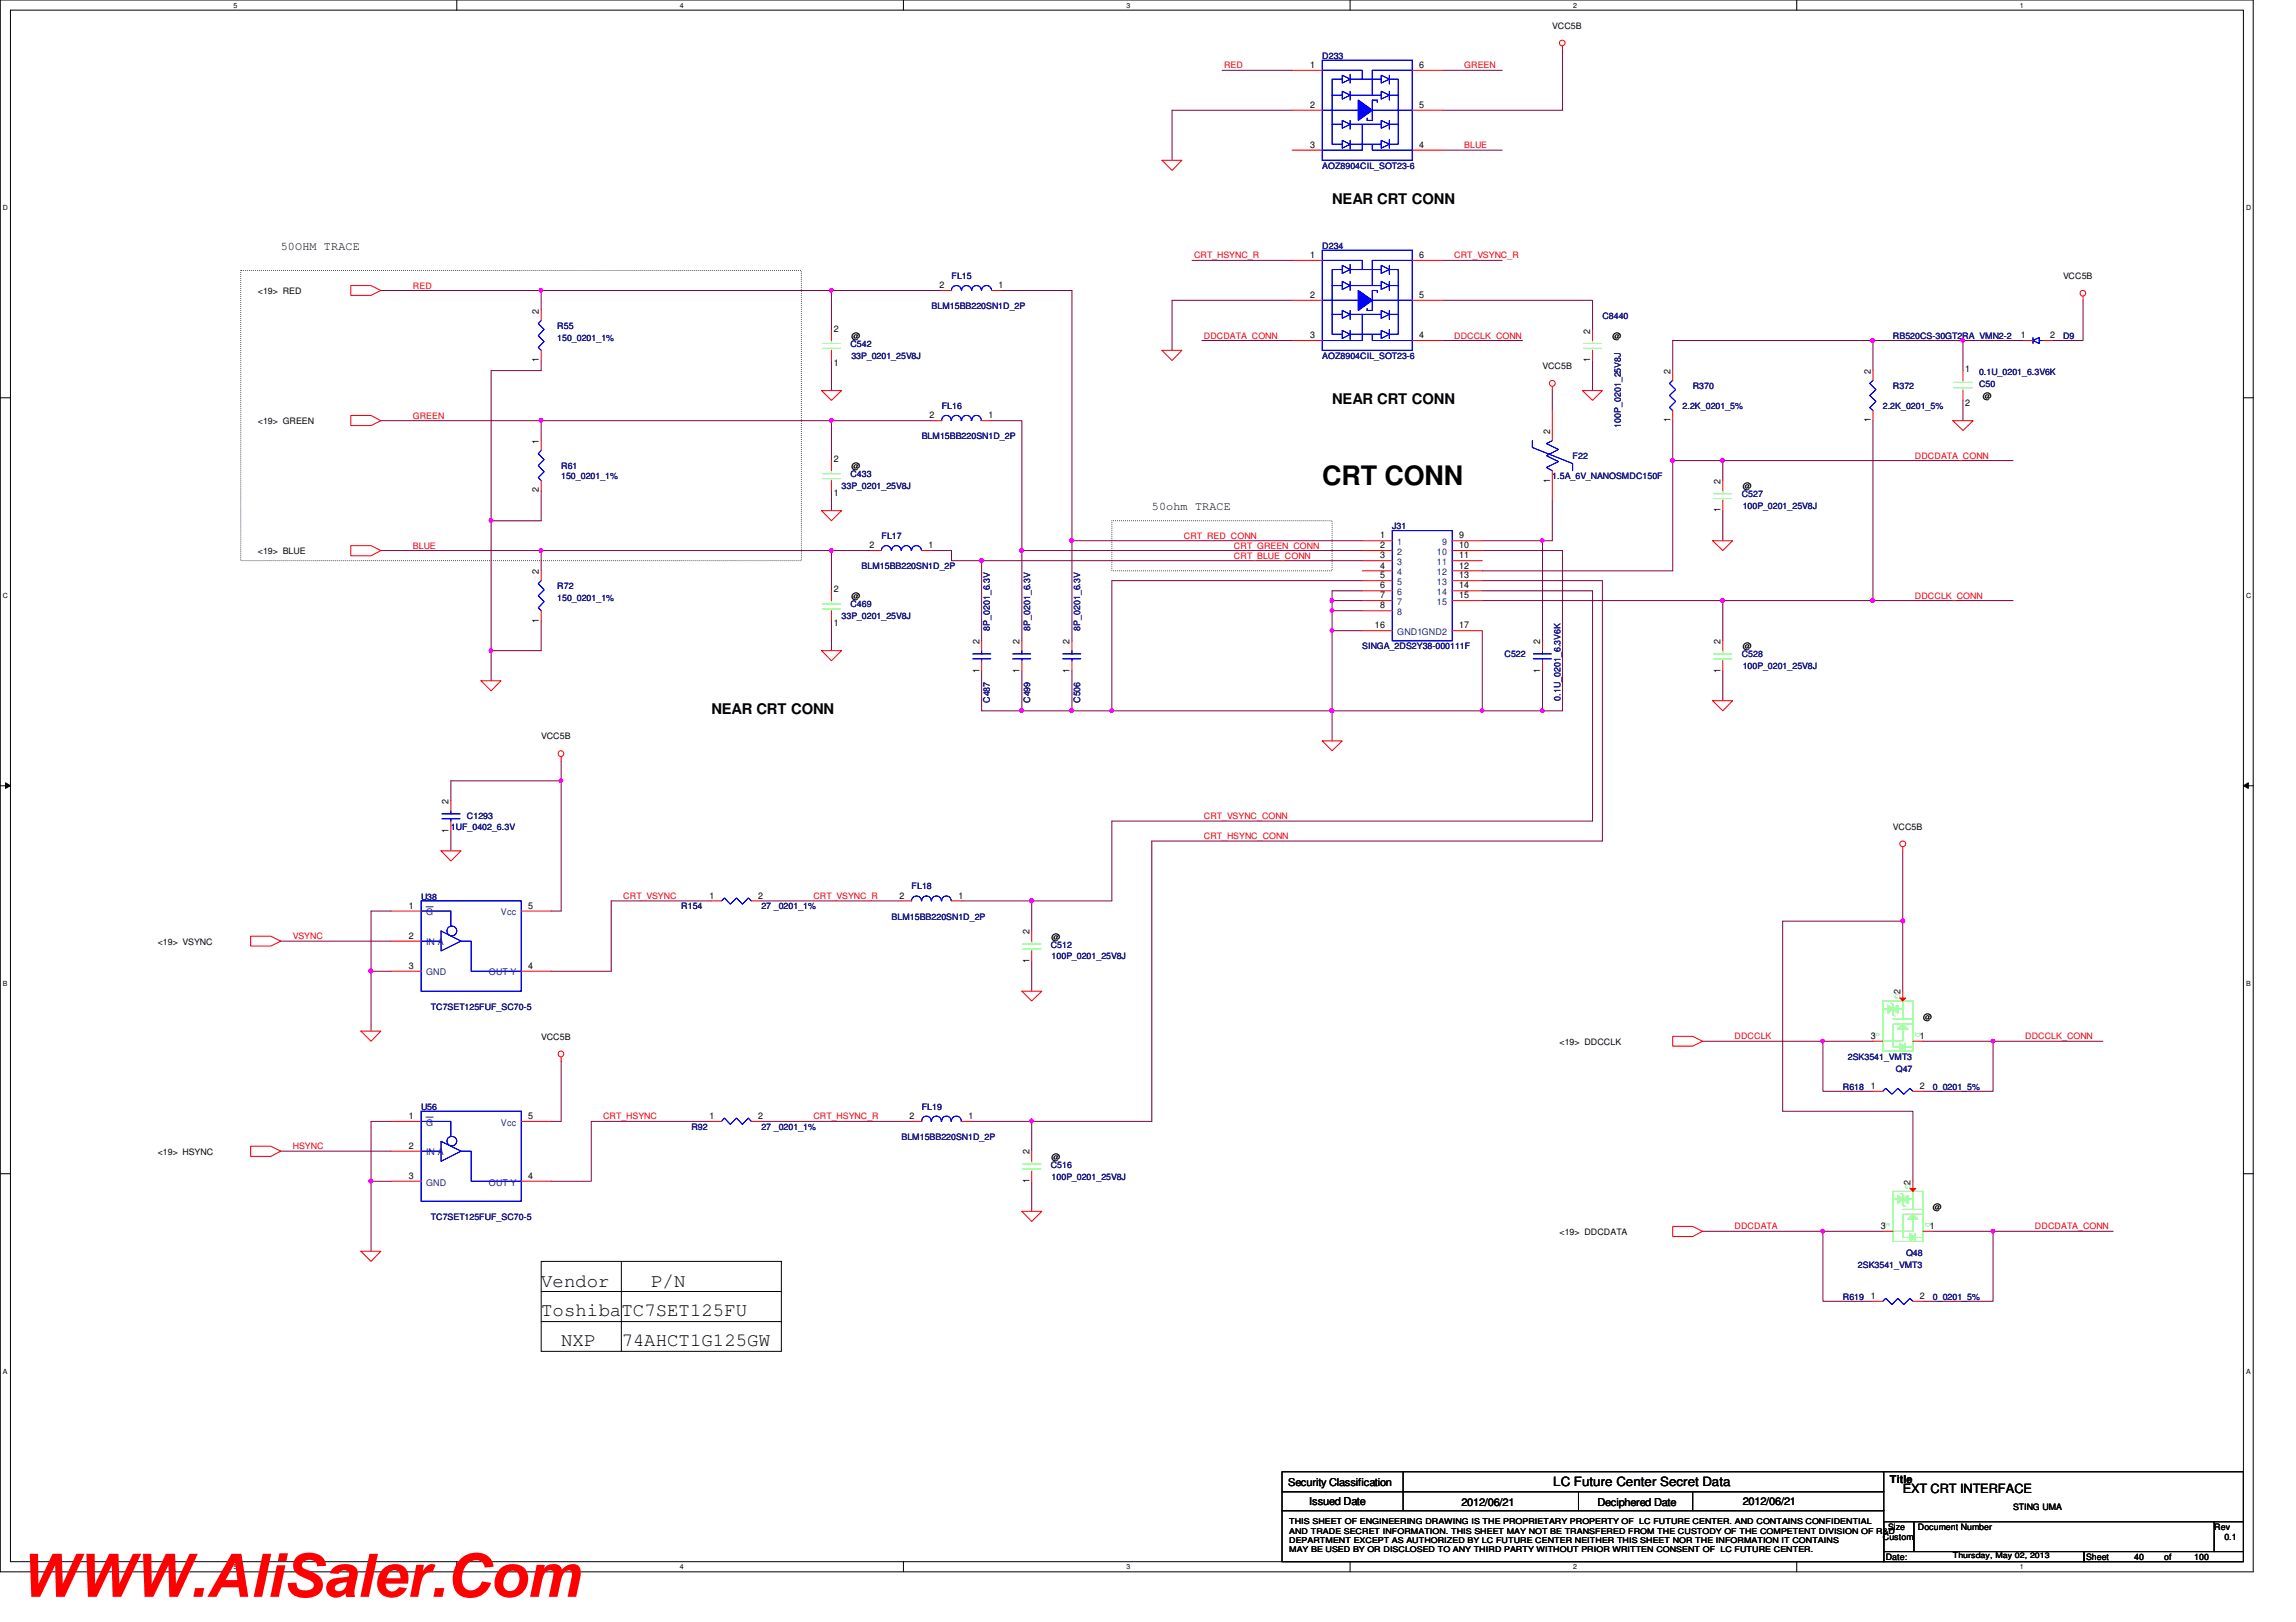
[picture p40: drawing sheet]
<svg xmlns="http://www.w3.org/2000/svg" width="297mm" height="210mm" viewBox="0 0 297 210" stroke-linecap="round" stroke-linejoin="round" font-family="sans-serif">
<defs><g id="words">
<text font-size="7.8" fill="#f00" x="2.5" y="206.6">WWW.AliSaler.Com</text>
<text font-size="3.5" x="171.1" y="62.8">CRT CONN</text>
<g font-size="2.5">
<text x="70" y="166.5">Vendor</text>
<text x="84.2" y="166.5">P/N</text>
<text x="70" y="170.3">ToshibaTC7SET125FU</text>
<text x="72.6" y="174.2">NXP</text>
<text x="80.4" y="174.2">74AHCT1G125GW</text>
</g>
<g font-size="1.9">
<text x="172.3" y="26.4">NEAR CRT CONN</text>
<text x="172.3" y="52.3">NEAR CRT CONN</text>
<text x="92" y="92.5">NEAR CRT CONN</text>
</g>
<g font-size="1.7">
<text x="201" y="192.3">LC Future Center Secret Data</text>
<text x="246.2" y="193.2">EXT CRT INTERFACE</text>
</g>
<g font-size="1.5">
<text x="36.3" y="32.3">50OHM TRACE</text>
<text x="149" y="66">50ohm TRACE</text>
</g>
<g font-size="1.4">
<text x="244.5" y="191.9">Title</text>
<text x="166.7" y="192.3">Security Classification</text>
<text x="169.4" y="194.7">Issued Date</text>
<text x="189.1" y="194.9">2012/06/21</text>
<text x="206.7" y="194.9">Deciphered Date</text>
<text x="225.5" y="194.7">2012/06/21</text>
</g>
<g font-size="1.2">
<text x="169.5" y="8.8">1</text>
<text x="183.6" y="8.8">6</text>
<text x="169.5" y="14">2</text>
<text x="183.6" y="14">5</text>
<text x="169.5" y="19.1">3</text>
<text x="183.6" y="19.1">4</text>
<text x="169.5" y="33.4">1</text>
<text x="183.6" y="33.4">6</text>
<text x="69.7" y="40.6" transform="rotate(-90 69.7 40.6)">2</text>
<text x="121.5" y="37.3">2</text>
<text x="129.2" y="37.3">1</text>
<text x="169.5" y="38.6">2</text>
<text x="183.6" y="38.6">5</text>
<text x="69.7" y="46.9" transform="rotate(-90 69.7 46.9)">1</text>
<text x="107.9" y="47.3">1</text>
<text x="107.9" y="42.9">2</text>
<text x="169.5" y="43.8">3</text>
<text x="183.6" y="43.8">4</text>
<text x="205.7" y="46.9" transform="rotate(-90 205.7 46.9)">1</text>
<text x="205.7" y="43.2" transform="rotate(-90 205.7 43.2)">2</text>
<text x="261.4" y="43.8">1</text>
<text x="265.2" y="43.8">2</text>
<text x="216.1" y="48.3" transform="rotate(-90 216.1 48.3)">2</text>
<text x="242" y="48.3" transform="rotate(-90 242 48.3)">2</text>
<text x="254.3" y="48.1">1</text>
<text x="254.3" y="52.5">2</text>
<text x="69.7" y="57.4" transform="rotate(-90 69.7 57.4)">1</text>
<text x="107.9" y="59.8">2</text>
<text x="120.3" y="54.1">2</text>
<text x="127.9" y="54.1">1</text>
<text x="200.5" y="56.1" transform="rotate(-90 200.5 56.1)">2</text>
<text x="216.1" y="54.7" transform="rotate(-90 216.1 54.7)">1</text>
<text x="242" y="54.7" transform="rotate(-90 242 54.7)">1</text>
<text x="69.7" y="63.7" transform="rotate(-90 69.7 63.7)">2</text>
<text x="107.9" y="64.2">1</text>
<text x="200.5" y="62.4" transform="rotate(-90 200.5 62.4)">1</text>
<text x="222.6" y="62.6" transform="rotate(-90 222.6 62.6)">2</text>
<text x="112.5" y="71">2</text>
<text x="120.1" y="71">1</text>
<text x="178.6" y="69.7">1</text>
<text x="178.6" y="71">2</text>
<text x="188.8" y="69.7">9</text>
<text x="188.8" y="71">10</text>
<text x="222.6" y="66.3" transform="rotate(-90 222.6 66.3)">1</text>
<text x="69.7" y="74.3" transform="rotate(-90 69.7 74.3)">2</text>
<text x="107.9" y="76.6">2</text>
<text x="178.6" y="72.3">3</text>
<text x="178.6" y="73.6">4</text>
<text x="178.6" y="74.8">5</text>
<text x="178.6" y="76.2">6</text>
<text x="178.6" y="77.4">7</text>
<text x="188.8" y="72.3">11</text>
<text x="188.8" y="73.6">12</text>
<text x="188.8" y="74.8">13</text>
<text x="188.8" y="76.2">14</text>
<text x="188.8" y="77.4">15</text>
<text x="69.7" y="80.6" transform="rotate(-90 69.7 80.6)">1</text>
<text x="107.9" y="81">1</text>
<text x="126.7" y="83.3" transform="rotate(-90 126.7 83.3)">2</text>
<text x="131.9" y="83.3" transform="rotate(-90 131.9 83.3)">2</text>
<text x="138.4" y="83.3" transform="rotate(-90 138.4 83.3)">2</text>
<text x="177.9" y="81.3">16</text>
<text x="178.6" y="78.7">8</text>
<text x="188.8" y="81.3">17</text>
<text x="199.3" y="83.3" transform="rotate(-90 199.3 83.3)">2</text>
<text x="222.6" y="83.3" transform="rotate(-90 222.6 83.3)">2</text>
<text x="126.7" y="87" transform="rotate(-90 126.7 87)">1</text>
<text x="131.9" y="87" transform="rotate(-90 131.9 87)">1</text>
<text x="138.4" y="87" transform="rotate(-90 138.4 87)">1</text>
<text x="199.3" y="87" transform="rotate(-90 199.3 87)">1</text>
<text x="222.6" y="87" transform="rotate(-90 222.6 87)">1</text>
<text x="58" y="107.8" transform="rotate(-90 58 107.8)">1</text>
<text x="58" y="104.1" transform="rotate(-90 58 104.1)">2</text>
<text x="52.9" y="117.6">1</text>
<text x="68.3" y="117.6">5</text>
<text x="91.8" y="116.3">1</text>
<text x="98.1" y="116.3">2</text>
<text x="116.4" y="116.3">2</text>
<text x="124" y="116.3">1</text>
<text x="52.9" y="121.5">2</text>
<text x="52.9" y="125.4">3</text>
<text x="68.3" y="125.4">4</text>
<text x="133.2" y="124.6" transform="rotate(-90 133.2 124.6)">1</text>
<text x="133.2" y="120.9" transform="rotate(-90 133.2 120.9)">2</text>
<text x="245.9" y="128.7" transform="rotate(-90 245.9 128.7)">2</text>
<text x="242" y="134.5">3</text>
<text x="248.4" y="134.5">1</text>
<text x="242" y="140.9">1</text>
<text x="248.4" y="140.9">2</text>
<text x="52.9" y="144.8">1</text>
<text x="52.9" y="148.7">2</text>
<text x="68.3" y="144.8">5</text>
<text x="91.8" y="144.8">1</text>
<text x="98.1" y="144.8">2</text>
<text x="117.7" y="144.8">2</text>
<text x="125.3" y="144.8">1</text>
<text x="133.2" y="149.4" transform="rotate(-90 133.2 149.4)">2</text>
<text x="52.9" y="152.6">3</text>
<text x="68.3" y="152.6">4</text>
<text x="133.2" y="153.1" transform="rotate(-90 133.2 153.1)">1</text>
<text x="247.2" y="153.3" transform="rotate(-90 247.2 153.3)">2</text>
<text x="243.3" y="159">3</text>
<text x="249.7" y="159">1</text>
<text x="242" y="168.1">1</text>
<text x="248.4" y="168.1">2</text>
</g>
<g font-size="1.2" fill="#004080">
<text x="180.8" y="70.5">1</text>
<text x="180.8" y="71.8">2</text>
<text x="185.9" y="71.8">10</text>
<text x="186.6" y="70.5">9</text>
<text x="180.8" y="73.1">3</text>
<text x="180.8" y="74.4">4</text>
<text x="180.8" y="75.7">5</text>
<text x="180.8" y="77">6</text>
<text x="185.9" y="73.1">11</text>
<text x="185.9" y="74.4">12</text>
<text x="185.9" y="75.7">13</text>
<text x="185.9" y="77">14</text>
<text x="180.8" y="78.3">7</text>
<text x="180.8" y="79.6">8</text>
<text x="180.8" y="82.2">GND1GND2</text>
<text x="185.9" y="78.3">15</text>
<text x="55.1" y="118.4">G</text>
<text x="64.8" y="118.4">Vcc</text>
<text x="55.1" y="122.3">IN A</text>
<text x="55.1" y="126.2">GND</text>
<text x="63.2" y="126.2">OUT Y</text>
<text x="55.1" y="145.7">G</text>
<text x="55.1" y="149.5">IN A</text>
<text x="64.8" y="145.7">Vcc</text>
<text x="55.1" y="153.4">GND</text>
<text x="63.2" y="153.4">OUT Y</text>
</g>
<g font-size="1.1">
<text x="200.8" y="3.7">VCC5B</text>
<text x="33.4" y="38.1">&lt;19&gt; RED</text>
<text x="266.9" y="36.1">VCC5B</text>
<text x="110.1" y="43.9">@</text>
<text x="199.6" y="47.8">VCC5B</text>
<text x="208.6" y="43.9">@</text>
<text x="256.5" y="51.6">@</text>
<text x="33.4" y="54.9">&lt;19&gt; GREEN</text>
<text x="110.1" y="60.7">@</text>
<text x="225.5" y="63.3">@</text>
<text x="33.4" y="71.7">&lt;19&gt; BLUE</text>
<text x="110.1" y="77.6">@</text>
<text x="225.5" y="84">@</text>
<text x="70" y="95.7">VCC5B</text>
<text x="244.9" y="107.4">VCC5B</text>
<text x="20.4" y="122.3">&lt;19&gt; VSYNC</text>
<text x="136.1" y="121.6">@</text>
<text x="248.8" y="132">@</text>
<text x="70" y="134.5">VCC5B</text>
<text x="201.8" y="135.2">&lt;19&gt; DDCCLK</text>
<text x="20.4" y="149.4">&lt;19&gt; HSYNC</text>
<text x="136.1" y="150.1">@</text>
<text x="201.8" y="159.8">&lt;19&gt; DDCDATA</text>
<text x="250.1" y="156.5">@</text>
<text x="260.4" y="195.4">STING UMA</text>
<text x="243.6" y="199.3">Custom</text>
<text x="244" y="201.9">Date:</text>
<text x="244.3" y="198">Size</text>
<text x="248.1" y="198">Document Number</text>
<text x="269.9" y="201.9">Sheet</text>
<text x="276.1" y="201.9">40</text>
<text x="280" y="201.9">of</text>
<text x="283.9" y="201.9">100</text>
<text x="286.5" y="198">Rev</text>
<text x="287.8" y="199.3">0.1</text>
</g>
<g font-size="1.1" fill="#f00">
<text x="158.4" y="8.8">RED</text>
<text x="189.4" y="8.8">GREEN</text>
<text x="189.4" y="19.2">BLUE</text>
<text x="154.5" y="33.4">CRT_HSYNC_R</text>
<text x="188.1" y="33.4">CRT_VSYNC_R</text>
<text x="53.4" y="37.3">RED</text>
<text x="155.7" y="43.8">DDCDATA_CONN</text>
<text x="188.1" y="43.8">DDCCLK_CONN</text>
<text x="53.4" y="54.2">GREEN</text>
<text x="247.7" y="59.4">DDCDATA_CONN</text>
<text x="53.4" y="71">BLUE</text>
<text x="153.2" y="69.7">CRT_RED_CONN</text>
<text x="159.6" y="71">CRT_GREEN_CONN</text>
<text x="159.6" y="72.3">CRT_BLUE_CONN</text>
<text x="247.7" y="77.5">DDCCLK_CONN</text>
<text x="155.7" y="106">CRT_VSYNC_CONN</text>
<text x="155.7" y="108.6">CRT_HSYNC_CONN</text>
<text x="80.6" y="116.3">CRT_VSYNC</text>
<text x="105.2" y="116.3">CRT_VSYNC_R</text>
<text x="37.9" y="121.5">VSYNC</text>
<text x="224.4" y="134.5">DDCCLK</text>
<text x="262" y="134.5">DDCCLK_CONN</text>
<text x="37.9" y="148.7">HSYNC</text>
<text x="78" y="144.9">CRT_HSYNC</text>
<text x="105.2" y="144.9">CRT_HSYNC_R</text>
<text x="224.4" y="159.1">DDCDATA</text>
<text x="263.3" y="159.1">DDCDATA_CONN</text>
</g>
<g font-size="1.1" fill="#000080">
<text x="171.1" y="7.6">D233</text>
<text x="171.1" y="21.8">AOZ8904CIL_SOT23-6</text>
<text x="171.1" y="32.2">D234</text>
<text x="120.5" y="40">BLM15BB220SN1D_2P</text>
<text x="123.1" y="36.1">FL15</text>
<text x="207.3" y="41.3">C8440</text>
<text x="72.1" y="42.6">R55</text>
<text x="72.1" y="44.1">150_0201_1%</text>
<text x="110" y="44.9">C542</text>
<text x="110.1" y="46.4">33P_0201_25V8J</text>
<text x="171.1" y="46.4">AOZ8904CIL_SOT23-6</text>
<text x="244.9" y="43.9">RB520CS-30GT2RA_VMN2-2</text>
<text x="266.9" y="43.9">D9</text>
<text x="121.8" y="52.9">FL16</text>
<text x="217.7" y="52.9">2.2K_0201_5%</text>
<text x="219" y="50.3">R370</text>
<text x="243.6" y="52.9">2.2K_0201_5%</text>
<text x="244.9" y="50.3">R372</text>
<text x="256" y="50.1">C50</text>
<text x="256" y="48.5">0.1U_0201_6.3V6K</text>
<text x="119.2" y="56.8">BLM15BB220SN1D_2P</text>
<text x="203.5" y="59.4">F22</text>
<text x="209.7" y="55.3" transform="rotate(-90 209.7 55.3)">100P_0201_25V8J</text>
<text x="72.6" y="60.7">R61</text>
<text x="72.6" y="62">150_0201_1%</text>
<text x="108.9" y="63.3">33P_0201_25V8J</text>
<text x="110" y="61.7">C433</text>
<text x="200.8" y="62">1.5A_6V_NANOSMDC150F</text>
<text x="225.3" y="64.3">C527</text>
<text x="225.5" y="65.9">100P_0201_25V8J</text>
<text x="114" y="69.8">FL17</text>
<text x="180.1" y="68.5">J31</text>
<text x="72.1" y="76.2">R72</text>
<text x="72.1" y="77.8">150_0201_1%</text>
<text x="111.5" y="73.7">BLM15BB220SN1D_2P</text>
<text x="108.9" y="80.1">33P_0201_25V8J</text>
<text x="110" y="78.6">C469</text>
<text x="128.1" y="81.6" transform="rotate(-90 128.1 81.6)">8P_0201_6.3V</text>
<text x="133.3" y="81.6" transform="rotate(-90 133.3 81.6)">8P_0201_6.3V</text>
<text x="139.7" y="81.6" transform="rotate(-90 139.7 81.6)">8P_0201_6.3V</text>
<text x="176.2" y="84">SINGA_2DS2Y38-000111F</text>
<text x="194.6" y="85">C522</text>
<text x="225.3" y="85">C528</text>
<text x="225.5" y="86.6">100P_0201_25V8J</text>
<text x="128.1" y="91" transform="rotate(-90 128.1 91)">C487</text>
<text x="133.3" y="91" transform="rotate(-90 133.3 91)">C499</text>
<text x="139.7" y="91" transform="rotate(-90 139.7 91)">C506</text>
<text x="201.9" y="90.7" transform="rotate(-90 201.9 90.7)">0.1U_0201_6.3V6K</text>
<text x="58.3" y="107.4">1UF_0402_6.3V</text>
<text x="60.4" y="106">C1293</text>
<text x="54.5" y="116.4">U38</text>
<text x="88.1" y="117.7">R154</text>
<text x="98.5" y="117.7">27 _0201_1%</text>
<text x="115.4" y="119">BLM15BB220SN1D_2P</text>
<text x="117.9" y="115.1">FL18</text>
<text x="135.9" y="122.6">C512</text>
<text x="136.1" y="124.2">100P_0201_25V8J</text>
<text x="55.7" y="130.6">TC7SET125FUF_SC70-5</text>
<text x="239.1" y="137.1">2SK3541_VMT3</text>
<text x="54.5" y="143.6">U56</text>
<text x="119.2" y="143.6">FL19</text>
<text x="238.4" y="141">R618</text>
<text x="245.3" y="138.7">Q47</text>
<text x="250.1" y="141">0_0201_5%</text>
<text x="89.4" y="146.2">R92</text>
<text x="98.5" y="146.2">27 _0201_1%</text>
<text x="116.6" y="147.5">BLM15BB220SN1D_2P</text>
<text x="135.9" y="151.1">C516</text>
<text x="136.1" y="152.7">100P_0201_25V8J</text>
<text x="55.7" y="157.9">TC7SET125FUF_SC70-5</text>
<text x="240.4" y="164.1">2SK3541_VMT3</text>
<text x="246.6" y="162.5">Q48</text>
<text x="238.4" y="168.2">R619</text>
<text x="250.1" y="168.2">0_0201_5%</text>
</g>
<g font-size="1.1" fill="#80ff80">
<text x="245.2" y="128.7" transform="rotate(90 245.2 128.7)">G</text>
<text x="242.5" y="133.6" transform="rotate(90 242.5 133.6)">S</text>
<text x="247.8" y="133.6" transform="rotate(90 247.8 133.6)">D</text>
<text x="246.5" y="153.2" transform="rotate(90 246.5 153.2)">G</text>
<text x="243.8" y="158.2" transform="rotate(90 243.8 158.2)">S</text>
<text x="249.1" y="158.2" transform="rotate(90 249.1 158.2)">D</text>
</g>
<g font-size="1">
<text x="166.8" y="197.3">THIS SHEET OF ENGINEERING DRAWING IS THE PROPRIETARY PROPERTY OF LC FUTURE CENTER. AND CONTAINS CONFIDENTIAL</text>
<text x="166.8" y="198.5">AND TRADE SECRET INFORMATION. THIS SHEET MAY NOT BE TRANSFERED FROM THE CUSTODY OF THE COMPETENT DIVISION OF R&amp;D</text>
<text x="166.8" y="199.6">DEPARTMENT EXCEPT AS AUTHORIZED BY LC FUTURE CENTER NEITHER THIS SHEET NOR THE INFORMATION IT CONTAINS</text>
<text x="166.8" y="200.8">MAY BE USED BY OR DISCLOSED TO ANY THIRD PARTY WITHOUT PRIOR WRITTEN CONSENT OF LC FUTURE CENTER.</text>
<text x="252.6" y="201.7">Thursday, May 02, 2013</text>
</g>
<g font-size=".9">
<text x="30.2" y="1">5</text>
<text x="88" y="1">4</text>
<text x="145.8" y="1">3</text>
<text x="203.5" y="1">2</text>
<text x="261.3" y="1">1</text>
<text x=".4" y="27.2">D</text>
<text x="290.6" y="27.2">D</text>
<text x=".4" y="77.3">C</text>
<text x="290.6" y="77.3">C</text>
<text x=".4" y="127.6">B</text>
<text x="290.6" y="127.6">B</text>
<text x=".4" y="177.8">A</text>
<text x="290.6" y="177.8">A</text>
<text x="30.2" y="203.1">5</text>
<text x="88" y="203.1">4</text>
<text x="145.8" y="203.1">3</text>
<text x="203.5" y="203.1">2</text>
<text x="261.3" y="203.1">1</text>
</g>
</g></defs>
<path d="M0 0h291.5v203.4h-291.5zM1.4 1.3h288.8v200.8h-288.8z" fill="none" stroke="#000" stroke-width=".13"/>
<g fill="#fff">
<path d="M30.2 .2h.5v1h-.5z"/>
<path d="M30.2 202.3h.5v1h-.5z"/>
</g>
<path d="M59.1 0v1.3M59.1 202.1v1.3" fill="none" stroke="#000" stroke-width=".13"/>
<g fill="#fff">
<path d="M88 .2h.5v1h-.5z"/>
<path d="M88 202.3h.5v1h-.5z"/>
</g>
<path d="M116.9 0v1.3M116.9 202.1v1.3" fill="none" stroke="#000" stroke-width=".13"/>
<g fill="#fff">
<path d="M145.7 .2h.6v1h-.6z"/>
<path d="M145.7 202.3h.6v1h-.6z"/>
</g>
<path d="M174.7 0v1.3M174.7 202.1v1.3" fill="none" stroke="#000" stroke-width=".13"/>
<g fill="#fff">
<path d="M203.5 .2h.5v1h-.5z"/>
<path d="M203.5 202.3h.5v1h-.5z"/>
</g>
<path d="M232.4 0v1.3M232.4 202.1v1.3" fill="none" stroke="#000" stroke-width=".13"/>
<g fill="#fff">
<path d="M261.3 .2h.5v1h-.5z"/>
<path d="M261.3 202.3h.5v1h-.5z"/>
<path d="M.4 26.4h.6v1h-.6z"/>
<path d="M290.6 26.4h.6v1h-.6z"/>
<path d="M.4 76.5h.6v1.1h-.6z"/>
<path d="M290.6 76.5h.6v1.1h-.6z"/>
</g>
<path d="M0 51.5h1.4M290.2 51.5h1.3" fill="none" stroke="#000" stroke-width=".13"/>
<g fill="#fff">
<path d="M.4 126.7h.6v1.1h-.6z"/>
<path d="M290.6 126.7h.6v1.1h-.6z"/>
</g>
<path d="M0 101.7h1.4M.7 101.3l.7 .4-.7 .3zM290.2 101.7h1.3M290.2 101.7l.7-.4v.7z" fill="none" stroke="#000" stroke-width=".13"/>
<path d="M.7 101.3l.7 .4-.7 .3zM290.2 101.7l.7-.4v.7z" fill="#000"/>
<g fill="#fff">
<path d="M.4 177h.5v1h-.5z"/>
<path d="M290.6 177h.5v1h-.5z"/>
</g>
<path d="M0 151.9h1.4M290.2 151.9h1.3M70 167.1h31.1M70 171h31.1M70 163.2h31.1v11.7h-31.1zM80.4 163.2v11.7" fill="none" stroke="#000" stroke-width=".13"/>
<path d="M31.2 35h72.5v37.6h-72.5zM143.8 67.4h28.5v6.5h-28.5z" fill="none" stroke="#000" stroke-width=".13" stroke-dasharray="0 .3"/>
<path d="M49.3 37.6h20.7v2.6M49.3 54.4h20.7v2.6M70 46.7v1.3h-6.5v19.4h6.5v-3.9M49.3 71.2h20.7v2.7M63.5 84.2v3.9" fill="none" stroke="#800040" stroke-width=".13"/>
<path d="M63.3 84l.2-.1 .2 .2v.3l-.2 .1-.2-.1z" fill-rule="evenodd" fill="#f0f"/>
<path d="M63.3 84l.2-.1 .2 .2v.3l-.2 .1-.2-.1z" fill="none" stroke="#f0f" stroke-width=".13"/>
<path d="M107.6 54.4h12.9M70 80.3v3.9h-6.5" fill="none" stroke="#800040" stroke-width=".13"/>
<path d="M107.4 54.2l.1-.1 .2 .2v.3l-.2 .1-.1-.1z" fill-rule="evenodd" fill="#f0f"/>
<path d="M107.4 54.2l.1-.1 .2 .2v.3l-.2 .1-.1-.1z" fill="none" stroke="#f0f" stroke-width=".13"/>
<path d="M107.6 37.6v5.2" fill="none" stroke="#800040" stroke-width=".13"/>
<path d="M107.4 37.4h.3l.1 .1-.1 .2-.2 .1-.1-.1z" fill-rule="evenodd" fill="#f0f"/>
<path d="M107.4 37.4h.3l.1 .1-.1 .2-.2 .1-.1-.1z" fill="none" stroke="#f0f" stroke-width=".13"/>
<path d="M107.6 37.6h14.2M129.6 37.6h9.1M107.6 54.4v5.2M107.6 46.7v3.8M128.3 54.4h3.9v28.5M107.6 71.2v5.3M107.6 63.5v2.6M120.5 71.2h2.6v1.4M127 72.6v10.3M138.7 70v12.9M107.6 80.3v3.9M172.3 92v3.9" fill="none" stroke="#800040" stroke-width=".13"/>
<path d="M172.1 91.8h.4v.1v.2l-.2 .1-.2-.1z" fill-rule="evenodd" fill="#f0f"/>
<path d="M172.1 91.8h.4v.1v.2l-.2 .1-.2-.1z" fill="none" stroke="#f0f" stroke-width=".13"/>
<path d="M132.2 86.8v5.2h6.5" fill="none" stroke="#800040" stroke-width=".13"/>
<circle cx="138.6" cy="92" r=".25" fill="#f0f"/>
<circle cx="138.6" cy="92" r=".25" fill="none" stroke="#f0f" stroke-width=".13"/>
<circle cx="132.2" cy="92" r=".25" fill="#f0f"/>
<circle cx="132.2" cy="92" r=".25" fill="none" stroke="#f0f" stroke-width=".13"/>
<path d="M143.8 75.1v16.9M172.3 76.5v2.5M191.8 71.2h10.3v20.8h-2.5M200.8 64.8v5.2h-1.2M138.7 86.8v5.2M172.3 81.6v10.4" fill="none" stroke="#800040" stroke-width=".13"/>
<path d="M199.4 91.8h.3l.1 .1-.1 .2-.2 .1-.1-.1z" fill-rule="evenodd" fill="#f0f"/>
<path d="M199.4 91.8h.3l.1 .1-.1 .2-.2 .1-.1-.1z" fill="none" stroke="#f0f" stroke-width=".13"/>
<path d="M199.6 70v12.9" fill="none" stroke="#800040" stroke-width=".13"/>
<path d="M199.4 69.8h.3l.1 .1-.1 .2-.2 .1-.1-.1z" fill-rule="evenodd" fill="#f0f"/>
<path d="M199.4 69.8h.3l.1 .1-.1 .2-.2 .1-.1-.1z" fill="none" stroke="#f0f" stroke-width=".13"/>
<path d="M200.8 50.5v2.6M63.5 67.4v16.8M127 86.8v5.2M199.6 86.8v5.2" fill="none" stroke="#800040" stroke-width=".13"/>
<path d="M63.3 67.2l.2-.1 .2 .1v.3l-.2 .1-.2-.1z" fill-rule="evenodd" fill="#f0f"/>
<path d="M63.3 67.2l.2-.1 .2 .1v.3l-.2 .1-.2-.1z" fill="none" stroke="#f0f" stroke-width=".13"/>
<path d="M138.7 37.6v32.4M123.1 72.6h3.9M191.8 70h7.8M127 92h5.2M138.7 92h5.1" fill="none" stroke="#800040" stroke-width=".13"/>
<path d="M143.6 91.8h.4l.1 .1-.1 .2-.2 .1-.2-.1z" fill-rule="evenodd" fill="#f0f"/>
<path d="M143.6 91.8h.4l.1 .1-.1 .2-.2 .1-.2-.1z" fill="none" stroke="#f0f" stroke-width=".13"/>
<path d="M222.9 59.6h-6.5v14.3" fill="none" stroke="#800040" stroke-width=".13"/>
<circle cx="216.4" cy="59.6" r=".25" fill="#f0f"/>
<circle cx="216.4" cy="59.6" r=".25" fill="none" stroke="#f0f" stroke-width=".13"/>
<circle cx="222.8" cy="59.6" r=".25" fill="#f0f"/>
<circle cx="222.8" cy="59.6" r=".25" fill="none" stroke="#f0f" stroke-width=".13"/>
<path d="M216.4 54.4v5.2M222.9 59.6v2.6M222.9 66.1v3.9M222.9 77.7v5.2M242.3 77.7h18.1M222.9 86.8v3.9" fill="none" stroke="#800040" stroke-width=".13"/>
<circle cx="242.3" cy="77.7" r=".26" fill="#f0f"/>
<circle cx="242.3" cy="77.7" r=".26" fill="none" stroke="#f0f" stroke-width=".13"/>
<path d="M242.3 44.1h-25.9v3.9M206 76.5v29.8M207.3 75.1v33.7" fill="none" stroke="#800040" stroke-width=".13"/>
<circle cx="242.3" cy="44" r=".25" fill="#f0f"/>
<circle cx="242.3" cy="44" r=".25" fill="none" stroke="#f0f" stroke-width=".13"/>
<path d="M242.3 44.1v3.9M242.3 54.4v23.3M143.8 106.3h62.2M207.3 108.8h-58.3v36.3h-15.5" fill="none" stroke="#800040" stroke-width=".13"/>
<path d="M133.3 144.9l.1-.1 .2 .1v.4h-.2h-.1z" fill-rule="evenodd" fill="#f0f"/>
<path d="M133.3 144.9l.1-.1 .2 .1v.4h-.2h-.1z" fill="none" stroke="#f0f" stroke-width=".13"/>
<path d="M133.5 116.6v3.9M133.5 124.4v3.9M133.5 152.9v3.9" fill="none" stroke="#800040" stroke-width=".13"/>
<path d="M133.3 116.4l.1-.1 .2 .1v.4h-.2h-.1z" fill-rule="evenodd" fill="#f0f"/>
<path d="M133.3 116.4l.1-.1 .2 .1v.4h-.2h-.1z" fill="none" stroke="#f0f" stroke-width=".13"/>
<path d="M72.6 101v16.9M133.5 116.6h10.3M98.5 145.1h19.4M133.5 145.1v3.9" fill="none" stroke="#800040" stroke-width=".13"/>
<path d="M72.4 100.9h.3l.1 .1-.1 .2-.1 .1-.2-.1z" fill-rule="evenodd" fill="#f0f"/>
<path d="M72.4 100.9h.3l.1 .1-.1 .2-.1 .1-.2-.1z" fill="none" stroke="#f0f" stroke-width=".13"/>
<path d="M72.6 98.5v2.5h-14.3v2.6M58.3 107.5v2.6M230.6 119.2v24.6M246.2 110.1v18.2M257.8 134.7h14.3" fill="none" stroke="#800040" stroke-width=".13"/>
<path d="M257.7 134.6h.3l.1 .1-.1 .2-.2 .1-.1-.1z" fill-rule="evenodd" fill="#f0f"/>
<path d="M257.7 134.6h.3l.1 .1-.1 .2-.2 .1-.1-.1z" fill="none" stroke="#f0f" stroke-width=".13"/>
<path d="M230.6 119.2h15.6" fill="none" stroke="#800040" stroke-width=".13"/>
<circle cx="246.2" cy="119.2" r=".26" fill="#f0f"/>
<circle cx="246.2" cy="119.2" r=".26" fill="none" stroke="#f0f" stroke-width=".13"/>
<path d="M235.8 134.7h6.5" fill="none" stroke="#800040" stroke-width=".13"/>
<circle cx="235.8" cy="134.7" r=".25" fill="#f0f"/>
<circle cx="235.8" cy="134.7" r=".25" fill="none" stroke="#f0f" stroke-width=".13"/>
<path d="M257.8 159.3h15.6" fill="none" stroke="#800040" stroke-width=".13"/>
<path d="M257.7 159.1h.3l.1 .2-.1 .2-.2 .1-.1-.1z" fill-rule="evenodd" fill="#f0f"/>
<path d="M257.7 159.1h.3l.1 .2-.1 .2-.2 .1-.1-.1z" fill="none" stroke="#f0f" stroke-width=".13"/>
<path d="M230.6 143.8h16.9v9.1M235.8 159.3h7.8" fill="none" stroke="#800040" stroke-width=".13"/>
<circle cx="235.8" cy="159.3" r=".25" fill="#f0f"/>
<circle cx="235.8" cy="159.3" r=".25" fill="none" stroke="#f0f" stroke-width=".13"/>
<path d="M107.6 71.2h5.2" fill="none" stroke="#800040" stroke-width=".13"/>
<path d="M107.4 71.1l.1-.1 .2 .1v.3l-.2 .1-.1-.1z" fill-rule="evenodd" fill="#f0f"/>
<path d="M107.4 71.1l.1-.1 .2 .1v.3l-.2 .1-.1-.1z" fill="none" stroke="#f0f" stroke-width=".13"/>
<path d="M143.8 92h28.5" fill="none" stroke="#800040" stroke-width=".13"/>
<path d="M172.1 91.8h.4v.1v.2l-.2 .1-.2-.1z" fill-rule="evenodd" fill="#f0f"/>
<path d="M172.1 91.8h.4v.1v.2l-.2 .1-.2-.1z" fill="none" stroke="#f0f" stroke-width=".13"/>
<path d="M70 37.6h37.6M172.3 79v2.6M79.1 116.6h12.9M72.6 137.3v7.8" fill="none" stroke="#800040" stroke-width=".13"/>
<path d="M69.8 37.4h.3l.1 .1-.1 .2-.1 .1-.2-.1z" fill-rule="evenodd" fill="#f0f"/>
<path d="M69.8 37.4h.3l.1 .1-.1 .2-.1 .1-.2-.1z" fill="none" stroke="#f0f" stroke-width=".13"/>
<path d="M70 54.4h37.6" fill="none" stroke="#800040" stroke-width=".13"/>
<path d="M69.8 54.2l.2-.1 .2 .2-.1 .3-.1 .1-.2-.1z" fill-rule="evenodd" fill="#f0f"/>
<path d="M69.8 54.2l.2-.1 .2 .2-.1 .3-.1 .1-.2-.1z" fill="none" stroke="#f0f" stroke-width=".13"/>
<path d="M70 71.2h37.6" fill="none" stroke="#800040" stroke-width=".13"/>
<path d="M69.8 71.1l.2-.1 .2 .1-.1 .3-.1 .1-.2-.1z" fill-rule="evenodd" fill="#f0f"/>
<path d="M69.8 71.1l.2-.1 .2 .1-.1 .3-.1 .1-.2-.1z" fill="none" stroke="#f0f" stroke-width=".13"/>
<path d="M222.9 77.7h19.4" fill="none" stroke="#800040" stroke-width=".13"/>
<circle cx="222.8" cy="77.7" r=".26" fill="#f0f"/>
<circle cx="222.8" cy="77.7" r=".26" fill="none" stroke="#f0f" stroke-width=".13"/>
<path d="M158.1 9.1h9.1M167.2 14.3h-15.6v6.4M186.6 9.1h7.7M186.6 19.4h7.7M202.1 6.5v7.8h-15.5M154.2 33.7h13M167.2 38.9h-15.6v6.4M186.6 33.7h7.7M155.5 44.1h11.7M186.6 44.1h10.4M222.9 59.6h37.5M191.8 92h7.8" fill="none" stroke="#800040" stroke-width=".13"/>
<path d="M191.6 91.8h.3l.1 .1-.1 .2-.2 .1-.1-.1z" fill-rule="evenodd" fill="#f0f"/>
<path d="M191.6 91.8h.3l.1 .1-.1 .2-.2 .1-.1-.1z" fill="none" stroke="#f0f" stroke-width=".13"/>
<path d="M98.5 116.6h18.1M124.4 116.6h9.1M143.8 106.3v10.3M36.3 121.8h14.3M36.3 149h14.3M76.5 145.1h15.5" fill="none" stroke="#800040" stroke-width=".13"/>
<path d="M133.3 116.4l.1-.1 .2 .1v.4h-.2h-.1z" fill-rule="evenodd" fill="#f0f"/>
<path d="M133.3 116.4l.1-.1 .2 .1v.4h-.2h-.1z" fill="none" stroke="#f0f" stroke-width=".13"/>
<path d="M48 125.7v7.7M125.7 145.1h7.8" fill="none" stroke="#800040" stroke-width=".13"/>
<circle cx="48" cy="125.6" r=".26" fill="#f0f"/>
<circle cx="48" cy="125.6" r=".26" fill="none" stroke="#f0f" stroke-width=".13"/>
<path d="M50.6 117.9h-2.6v7.8h2.6M71.3 117.9h1.3M79.1 116.6v9.1h-7.8M48 152.9v9M71.3 145.1h1.3M76.5 145.1v7.8h-5.2" fill="none" stroke="#800040" stroke-width=".13"/>
<circle cx="48" cy="152.8" r=".25" fill="#f0f"/>
<circle cx="48" cy="152.8" r=".25" fill="none" stroke="#f0f" stroke-width=".13"/>
<path d="M186.6 38.9h19.4v3.9M206 46.7v3.8M242.3 44.1h11.7M220.3 134.7h15.5v6.5h6.5M248.8 134.7h9v6.5h-9M50.6 145.1h-2.6v7.8h2.6M220.3 159.3h15.5v9.1h6.5M250.1 159.3h7.7v9.1h-9" fill="none" stroke="#800040" stroke-width=".13"/>
<path d="M253.8 43.9h.3l.1 .1-.1 .2-.2 .1-.1-.1z" fill-rule="evenodd" fill="#f0f"/>
<path d="M253.8 43.9h.3l.1 .1-.1 .2-.2 .1-.1-.1z" fill="none" stroke="#f0f" stroke-width=".13"/>
<path d="M269.5 38.9v5.2h-3.9M254 51.8v2.6M261.7 44.1h-7.7v3.9M127 72.6h49.2M191.8 75.1h15.5M191.8 76.5h14.2" fill="none" stroke="#800040" stroke-width=".13"/>
<path d="M126.8 72.4h.3l.1 .1-.1 .2-.1 .1-.2-.1z" fill-rule="evenodd" fill="#f0f"/>
<path d="M126.8 72.4h.3l.1 .1-.1 .2-.1 .1-.2-.1z" fill="none" stroke="#f0f" stroke-width=".13"/>
<path d="M191.8 73.9h24.6M172.3 81.6h3.9" fill="none" stroke="#800040" stroke-width=".13"/>
<path d="M172.1 81.4h.4v.2v.2h-.2h-.2z" fill-rule="evenodd" fill="#f0f"/>
<path d="M172.1 81.4h.4v.2v.2h-.2h-.2z" fill="none" stroke="#f0f" stroke-width=".13"/>
<path d="M132.2 71.2h44" fill="none" stroke="#800040" stroke-width=".13"/>
<circle cx="132.2" cy="71.2" r=".26" fill="#f0f"/>
<circle cx="132.2" cy="71.2" r=".26" fill="none" stroke="#f0f" stroke-width=".13"/>
<path d="M172.3 79h3.9" fill="none" stroke="#800040" stroke-width=".13"/>
<path d="M172.1 78.8h.4v.2v.2h-.2h-.2z" fill-rule="evenodd" fill="#f0f"/>
<path d="M172.1 78.8h.4v.2v.2h-.2h-.2z" fill="none" stroke="#f0f" stroke-width=".13"/>
<path d="M138.7 70h37.5M172.3 76.5h3.9" fill="none" stroke="#800040" stroke-width=".13"/>
<circle cx="138.6" cy="69.9" r=".25" fill="#f0f"/>
<circle cx="138.6" cy="69.9" r=".25" fill="none" stroke="#f0f" stroke-width=".13"/>
<path d="M172.3 77.7h3.9" fill="none" stroke="#800040" stroke-width=".13"/>
<path d="M172.1 77.5h.2l.2 .1v.3l-.2 .1-.2-.1z" fill-rule="evenodd" fill="#f0f"/>
<path d="M172.1 77.5h.2l.2 .1v.3l-.2 .1-.2-.1z" fill="none" stroke="#f0f" stroke-width=".13"/>
<path d="M143.8 75.1h32.4M191.8 77.7h31.1M191.8 81.6v10.4h-19.5" fill="none" stroke="#800040" stroke-width=".13"/>
<path d="M172.1 91.8h.4v.1v.2l-.2 .1-.2-.1z" fill-rule="evenodd" fill="#f0f"/>
<path d="M172.1 91.8h.4v.1v.2l-.2 .1-.2-.1z" fill="none" stroke="#f0f" stroke-width=".13"/>
<g fill="none" stroke="#f00" stroke-width=".13">
<path d="M202.1 6v.5M45.4 37h2.6l1.3 .6-1.3 .6h-2.6zM150.3 20.7h2.6l-1.3 1.4zM269.5 38.4v.5M45.4 53.8h2.6l1.3 .6-1.3 .7h-2.6zM70 57v1.3M106.3 50.5h2.6l-1.3 1.3zM107.6 45.3v1.4M107.6 42.8v1.3M107.6 59.6v1.3M150.3 45.3h2.6l-1.3 1.4zM200.8 50v.5"/>
<path d="M204.7 50.5h2.6l-1.3 1.3zM216.4 53.1v1.3M216.4 48v1.2M252.6 54.4h2.7l-1.3 1.3zM45.4 70.6h2.6l1.3 .6-1.3 .7h-2.6zM70 62.2v1.3M106.3 66.1h2.6l-1.3 1.3zM107.6 62.2v1.3M221.6 70h2.6l-1.3 1.2zM222.9 64.8v1.3M222.9 62.2v1.3M62.2 88.1h2.6l-1.3 1.3z"/>
<path d="M72.6 98v.5M106.3 84.2h2.6l-1.3 1.3zM138.7 85.5v1.3M138.7 82.9v1.3M171.1 95.9h2.5l-1.3 1.3zM221.6 90.7h2.6l-1.3 1.3zM222.9 85.5v1.3M222.9 82.9v1.3M57.1 110.1h2.5l-1.3 1.3zM58.3 106.3v1.2M58.3 103.6v1.3M246.2 109.6v.5"/>
<path d="M32.4 121.2h2.6l1.3 .6-1.3 .6h-2.6zM46.7 133.4h2.6l-1.3 1.3zM72.6 136.8v.5M132.2 128.3h2.6l-1.3 1.2zM216.4 134.1h2.6l1.3 .6-1.3 .7h-2.6zM32.4 148.3h2.6l1.3 .7-1.3 .6h-2.6zM50.6 145.1h3.9M50.6 149h3.9M50.6 152.9h3.9M67.4 152.9h3.9M67.4 145.1h3.9M92 145.1h1.3"/>
<path d="M97.2 145.1h1.3M132.2 156.8h2.6l-1.3 1.3zM216.4 158.7h2.6l1.3 .6-1.3 .7h-2.6zM242.3 141.2h1.3M247.5 141.2h1.3M46.7 161.9h2.6l-1.3 1.3zM242.3 168.4h1.3M247.5 168.4h1.3"/>
<circle cx="202.1" cy="5.6" r=".37"/>
<circle cx="269.5" cy="37.9" r=".37"/>
<circle cx="200.8" cy="49.6" r=".38"/>
<circle cx="72.6" cy="97.5" r=".38"/>
<circle cx="246.2" cy="109.2" r=".37"/>
<circle cx="72.6" cy="136.4" r=".38"/>
</g>
<path d="M165.9 190.5h77.8v2.5h-77.8zM165.9 193h77.8v2.5h-77.8zM165.9 195.5h77.8v6.6h-77.8zM181.5 190.5v5M204.2 193v2.5M219 193v2.5M243.6 190.5h46.6v6.4M243.7 196.9h3.9v3.9h-3.9zM247.6 196.9h38.9v3.9h-38.9zM286.5 196.9h3.7v3.9h-3.7zM243.7 200.8h25.9v1.3h-25.9zM269.6 200.8h20.6v1.3h-20.6z" fill="none" stroke="#000" stroke-width=".13"/>
<g fill="none" stroke="#00f" stroke-width=".13">
<path d="M171.1 32.4h11.6v12.9h-11.6zM171.1 33.7h5.1v1.2M172.3 37h1.3M173.6 34.9h-1.3v8.4h1.3M173.6 34.3l1.1 .6-1.1 .5zM173.6 36.4l1.1 .6-1.1 .5zM174.7 34.9h4M174.7 36.4v1.2M174.7 34.2v1.2M174.7 37h4M178.2 37.8v-.2h-.7v2.6h-.6v-.3M178.7 34.3l1 .6-1 .5z"/>
<path d="M178.7 36.4l1 .6-1 .5zM179.7 34.3v1.2M179.7 36.4v1.2M179.7 34.9h1.2v8.4h-1.2M179.7 37h1.2M182.7 33.7h-5.2v3.3M70 58.3l-.4 .4 .8 .8-.8 .7 .8 .8-.8 .8 .4 .4M172.3 40.7h1.3M173.6 42.8l1.1 .5-1.1 .5zM173.6 40.2l1.1 .5-1.1 .5zM174.7 43.3h4M174.7 40.7h4"/>
<path d="M174.7 42.8v1.1M174.7 40.2v1.2M176.2 40.7v3.4h-5.1M177.5 43.3v.8h5.2M178.7 40.2l1 .5-1 .5zM178.7 42.8l1 .5-1 .5zM179.7 40.2v1.2M179.7 42.6v1.2M179.7 40.7h1.2M216.4 49.2l-.4 .4 .8 .8-.8 .8 .8 .7-.8 .8 .4 .4M137.5 84.6h2.3M137.5 85.3h2.3"/>
<path d="M138.7 85.3v.2M138.7 84.2v.4M57.2 105.3h2.3M57.2 106h2.3M58.3 106v.3M58.3 104.9v.4M54.5 149h2.6M54.5 145.1h3.8v2M54.5 143.8h12.9v11.6h-12.9zM59.6 149l-2.5 1.3v-2.6l2.5 1.3h1.4v3.9h6.4M93.3 145.1l.4-.4 .8 .8 .8-.8 .8 .8 .7-.8 .4 .4M243.6 141.2l.4-.4 .8 .8 .7-.8 .8 .8 .8-.8 .4 .4"/>
<path d="M243.6 168.4l.4-.4 .8 .8 .7-.8 .8 .8 .8-.8 .4 .4"/>
<circle cx="58.5" cy="147.7" r=".63"/>
</g>
<g fill="none" stroke="#80ff80" stroke-width=".13">
<path d="M106.4 44.4h2.4M106.4 45.1h2.4M107.6 45.1v.2M107.6 44.1v.3M106.4 61.3h2.4M106.4 61.9h2.4M107.6 61.9v.3M107.6 60.9v.4M221.7 63.9h2.3M221.7 64.5h2.3M222.9 64.5v.3M222.9 63.5v.4"/>
<path d="M221.7 84.6h2.3M221.7 85.3h2.3M222.9 85.3v.2M222.9 84.2v.4"/>
</g>
<path d="M55.1 144.6h.9" fill="none" stroke="#004080" stroke-width=".13"/>
<path d="M175.7 37.6l1.8 1.3-1.8 1.3z" fill="#00f"/>
<g fill="none" stroke="#00f" stroke-width=".13">
<path d="M171.1 32.4h11.6v12.9h-11.6zM171.1 38.9h5.1M171.1 33.7h5.1v1.2M172.3 37h1.3M173.6 34.9h-1.3v8.4h1.3M173.6 34.3l1.1 .6-1.1 .5zM173.6 36.4l1.1 .6-1.1 .5zM174.7 34.9h4M174.7 36.4v1.2M174.7 34.2v1.2M174.7 37h4M175.7 37.6l1.8 1.3-1.8 1.3z"/>
<path d="M177.5 38.9h5.2M178.2 37.8v-.2h-.7v2.6h-.6v-.3M178.7 34.3l1 .6-1 .5zM178.7 36.4l1 .6-1 .5zM179.7 34.3v1.2M179.7 36.4v1.2M179.7 34.9h1.2v8.4h-1.2M179.7 37h1.2M182.7 33.7h-5.2v3.3M172.3 40.7h1.3M173.6 42.8l1.1 .5-1.1 .5zM173.6 40.2l1.1 .5-1.1 .5z"/>
<path d="M174.7 43.3h4M174.7 40.7h4M174.7 42.8v1.1M174.7 40.2v1.2M176.2 40.7v3.4h-5.1M177.5 43.3v.8h5.2M178.7 40.2l1 .5-1 .5zM178.7 42.8l1 .5-1 .5zM179.7 40.2v1.2M179.7 42.6v1.2M179.7 40.7h1.2"/>
</g>
<path d="M175.7 37.6l1.8 1.3-1.8 1.3z" fill="#00f"/>
<g fill="none" stroke="#00f" stroke-width=".13">
<path d="M171.1 7.8h11.6v12.9h-11.6zM171.1 9.1h5.1v1.1M172.3 12.3h1.3M172.3 16.1h1.3M173.6 10.2h-1.3v8.5h1.3M173.6 9.7l1.1 .5-1.1 .6zM173.6 18.2l1.1 .5-1.1 .5zM173.6 15.6l1.1 .5-1.1 .5zM173.6 11.8l1.1 .5-1.1 .5zM174.7 10.2h4M174.7 18.7h4M174.7 16.1h4"/>
<path d="M174.7 11.8v1.2M174.7 9.6v1.2M174.7 12.3h4M174.7 18.2v1.1M174.7 15.6v1.1M176.2 16.1v3.3h-5.1M177.5 18.7v.7h5.2M178.2 13.3v-.3h-.7v2.6h-.6v-.3M178.7 9.7l1 .5-1 .6zM178.7 15.6l1 .5-1 .5zM178.7 18.2l1 .5-1 .5zM178.7 11.8l1 .5-1 .5z"/>
<path d="M179.7 9.7v1.2M179.7 15.6v1.1M179.7 11.8v1.2M179.7 18v1.2M179.7 10.2h1.2v8.5h-1.2M179.7 16.1h1.2M179.7 12.3h1.2M182.7 9.1h-5.2v3.2M171.1 38.9h5.1M175.7 37.6l1.8 1.3-1.8 1.3zM177.5 38.9h5.2M70 75.1l-.4 .4 .8 .8-.8 .8 .8 .8-.8 .8 .4 .3"/>
<path d="M125.9 84.6h2.3M125.9 85.3h2.3M127 85.3v.2M127 84.2v.4M117.9 116.6a.63 .63 0 0 1 .7-.6 .63 .63 0 0 1 .6 .6M119.2 116.6a.61 .61 0 0 1 .7-.6 .61 .61 0 0 1 .6 .6M120.5 116.6a.63 .63 0 0 1 .7-.6 .63 .63 0 0 1 .6 .6M121.8 116.6a.61 .61 0 0 1 .6-.6 .61 .61 0 0 1 .7 .6"/>
</g>
<path d="M167.2 33.7h3.9M167.2 38.9h3.9M182.7 33.7h3.9M182.7 38.9h3.9M167.2 44.1h3.9M182.7 44.1h3.9M70 79v1.3M70 73.9v1.2M127 85.5v1.3M127 82.9v1.3M116.6 116.6h1.3M123.1 116.6h1.3" fill="none" stroke="#f00" stroke-width=".13"/>
<path d="M175.7 13l1.8 1.3-1.8 1.3z" fill="#00f"/>
<g fill="none" stroke="#00f" stroke-width=".13">
<path d="M171.1 7.8h11.6v12.9h-11.6zM171.1 14.3h5.1M171.1 9.1h5.1v1.1M172.3 12.3h1.3M172.3 16.1h1.3M173.6 10.2h-1.3v8.5h1.3M173.6 9.7l1.1 .5-1.1 .6zM173.6 18.2l1.1 .5-1.1 .5zM173.6 15.6l1.1 .5-1.1 .5zM173.6 11.8l1.1 .5-1.1 .5zM174.7 10.2h4M174.7 18.7h4"/>
<path d="M174.7 16.1h4M174.7 11.8v1.2M174.7 9.6v1.2M174.7 12.3h4M174.7 18.2v1.1M174.7 15.6v1.1M175.7 13l1.8 1.3-1.8 1.3zM176.2 16.1v3.3h-5.1M177.5 14.3h5.2M177.5 18.7v.7h5.2M178.2 13.3v-.3h-.7v2.6h-.6v-.3M178.7 9.7l1 .5-1 .6z"/>
<path d="M178.7 15.6l1 .5-1 .5zM178.7 18.2l1 .5-1 .5zM178.7 11.8l1 .5-1 .5zM179.7 9.7v1.2M179.7 15.6v1.1M179.7 11.8v1.2M179.7 18v1.2M179.7 10.2h1.2v8.5h-1.2M179.7 16.1h1.2M179.7 12.3h1.2M182.7 9.1h-5.2v3.2"/>
</g>
<path d="M175.7 13l1.8 1.3-1.8 1.3z" fill="#00f"/>
<g fill="none" stroke="#00f" stroke-width=".13">
<path d="M171.1 14.3h5.1M175.7 13l1.8 1.3-1.8 1.3zM177.5 14.3h5.2M124.4 37.5a.64 .64 0 0 0-.7-.5 .64 .64 0 0 0-.6 .6M125.7 37.5a.64 .64 0 0 0-.7-.6 .64 .64 0 0 0-.6 .7M127 37.5a.61 .61 0 0 0-.7-.5 .61 .61 0 0 0-.6 .6M128.3 37.5a.64 .64 0 0 0-.7-.5 .64 .64 0 0 0-.6 .6M123 54.4a.6 .6 0 0 0-.6-.6 .6 .6 0 0 0-.6 .6M124.3 54.4a.62 .62 0 0 0-.6-.6 .62 .62 0 0 0-.6 .6M125.6 54.4a.62 .62 0 0 0-.6-.6 .62 .62 0 0 0-.6 .6M126.9 54.4a.6 .6 0 0 0-.6-.6 .6 .6 0 0 0-.6 .6M198.2 57v.9l5.3 2.1v.9"/>
<path d="M200.8 57l-.7 .4 1.5 .8-1.5 .8 1.5 .7-1.5 .8 .7 .4M242.3 49.2l-.4 .4 .8 .8-.8 .8 .8 .7-.8 .8 .4 .4M263 43.7v.7M263 44.1l.8-.4v.7zM263.8 44.1h.5M114 71.2a.63 .63 0 0 1 .7-.6 .63 .63 0 0 1 .6 .6M115.4 71.2a.61 .61 0 0 1 .6-.6 .61 .61 0 0 1 .6 .6M116.6 71.2a.63 .63 0 0 1 .7-.6 .63 .63 0 0 1 .6 .6M117.9 71.2a.63 .63 0 0 1 .7-.6 .63 .63 0 0 1 .6 .6M131 84.6h2.3M131 85.3h2.3M132.2 85.3v.2"/>
<path d="M132.2 84.2v.4M198.4 84.6h2.3M198.4 85.3h2.3M199.6 85.3v.2M199.6 84.2v.4M93.3 116.6l.4-.4 .8 .8 .8-.8 .8 .8 .7-.8 .4 .4"/>
</g>
<g fill="none" stroke="#f00" stroke-width=".13">
<path d="M167.2 9.1h3.9M167.2 14.3h3.9M167.2 19.4h3.9M182.7 9.1h3.9M182.7 14.3h3.9M182.7 19.4h3.9M121.8 37.6h1.3M128.3 37.6h1.3M120.5 54.4h1.3M127 54.4h1.3M200.8 53.1v3.9M206 45.3v1.4"/>
<path d="M206 42.8v1.3M242.3 53.1v1.3M242.3 48v1.2M261.7 44.1h1.3M264.3 44.1h1.3M107.6 79v1.3M107.6 76.5v1.2M112.8 71.2h1.2M119.2 71.2h1.3M200.8 60.9v3.9M132.2 85.5v1.3M132.2 82.9v1.3"/>
<path d="M199.6 85.5v1.3M199.6 82.9v1.3M92 116.6h1.3M97.2 116.6h1.3"/>
</g>
<path d="M204.8 44.4h2.4M204.8 45.1h2.4M206 45.1v.2M206 44.1v.3M106.4 78.1h2.4M106.4 78.8h2.4M107.6 78.8v.2M107.6 77.7v.4" fill="none" stroke="#80ff80" stroke-width=".13"/>
<path d="M246.2 132.5l.6 .7h-1.3z" fill="#80ff80"/>
<path d="M246.2 132.5l.6 .7h-1.3z" fill="none" stroke="#80ff80" stroke-width=".13"/>
<path d="M245.8 135l.7 .5-.7 .5z" fill="#80ff80"/>
<path d="M244.6 129.8l.3 .2v1.4l.2 .1M244.9 133.8v1.7h.9M244.9 133.8v.1M244.9 133.8v-1.3h2.6v3h-1M244.9 131.9h2.6M245.8 135l.7 .5-.7 .5zM246.2 133.2v1.5h-1.3M246.5 135v1" fill="none" stroke="#80ff80" stroke-width=".13"/>
<path d="M244.3 130.1l.6 .5-.6 .5z" fill="#80ff80"/>
<path d="M244.3 130.1l.6 .5-.6 .5z" fill="none" stroke="#80ff80" stroke-width=".13"/>
<path d="M244.9 130.6l.6-.5v1z" fill="#80ff80"/>
<path d="M243.6 129.5h3.9v6.5h-3.9zM243.6 134.7h1.3M244.3 130.6h-.7v3.2M244.9 130.6l.6-.5v1zM245.5 130.6h.7M246.2 129.5v2.4" fill="none" stroke="#80ff80" stroke-width=".13"/>
<path d="M246.2 132.5l.6 .7h-1.3z" fill="#80ff80"/>
<path d="M246.2 132.5l.6 .7h-1.3z" fill="none" stroke="#80ff80" stroke-width=".13"/>
<path d="M245.8 135l.7 .5-.7 .5z" fill="#80ff80"/>
<path d="M244.6 129.8l.3 .2v1.4l.2 .1M244.9 133.8v1.7h.9M244.9 133.8v.1M244.9 133.8v-1.3h2.6v3h-1M244.9 131.9h2.6M245.8 135l.7 .5-.7 .5zM246.2 133.2v1.5h-1.3M246.5 135v1" fill="none" stroke="#80ff80" stroke-width=".13"/>
<path d="M244.3 130.1l.6 .5-.6 .5z" fill="#80ff80"/>
<path d="M244.3 130.1l.6 .5-.6 .5z" fill="none" stroke="#80ff80" stroke-width=".13"/>
<path d="M244.9 130.6l.6-.5v1z" fill="#80ff80"/>
<path d="M243.6 129.5h3.9v6.5h-3.9zM243.6 134.7h1.3M244.3 130.6h-.7v3.2M244.9 130.6l.6-.5v1zM245.5 130.6h.7M246.2 129.5v2.4" fill="none" stroke="#80ff80" stroke-width=".13"/>
<path d="M245.8 129.2h.7l-.3 .3z" fill="#f00"/>
<g fill="none" stroke="#f00" stroke-width=".13">
<path d="M70 45.3v1.4M70 40.2v1.3M176.2 70h3.9M176.2 71.2h3.9M176.2 72.6h3.9M176.2 73.9h3.9M176.2 75.1h3.9M176.2 76.5h3.9M176.2 77.7h3.9M176.2 79h3.9M187.9 70h3.9M187.9 71.2h3.9"/>
<path d="M187.9 72.6h3.9M187.9 73.9h3.9M187.9 75.1h3.9M187.9 76.5h3.9M187.9 77.7h3.9M176.2 81.6h3.9M187.9 81.6h3.9M50.6 117.9h3.9M67.4 117.9h3.9M50.6 121.8h3.9M50.6 125.7h3.9M67.4 125.7h3.9"/>
<path d="M133.5 123.1v1.3M133.5 120.5v1.3M242.3 134.7h1.3M245.8 129.2h.7l-.3 .3zM246.2 128.3v1.2M247.5 134.7h1.3M117.9 145.1h1.3M124.4 145.1h1.3"/>
</g>
<g fill="none" stroke="#00f" stroke-width=".13">
<path d="M70 41.5l-.4 .4 .8 .7-.8 .8 .8 .8-.8 .8 .4 .3M180.1 68.7h7.8v14.2h-7.8zM54.5 117.9h3.8v1.9M54.5 116.6h12.9v11.7h-12.9zM54.5 121.8h2.6M59.6 121.8l-2.5 1.3v-2.6l2.5 1.3h1.4v3.9h6.4M120.4 145.1a.6 .6 0 0 0-.6-.7 .6 .6 0 0 0-.6 .7M121.7 145.1a.62 .62 0 0 0-.6-.7 .62 .62 0 0 0-.6 .7M123 145.1a.6 .6 0 0 0-.6-.7 .6 .6 0 0 0-.6 .7M124.3 145.1a.62 .62 0 0 0-.6-.7 .62 .62 0 0 0-.6 .7"/>
<circle cx="58.5" cy="120.5" r=".64"/>
</g>
<path d="M132.3 122.2h2.4M132.3 122.8h2.4M133.5 122.8v.3M133.5 121.8v.4" fill="none" stroke="#80ff80" stroke-width=".13"/>
<path d="M55.1 117.3h.9" fill="none" stroke="#004080" stroke-width=".13"/>
<path d="M247.5 157.1l.6 .7h-1.3z" fill="#80ff80"/>
<path d="M247.5 157.1l.6 .7h-1.3z" fill="none" stroke="#80ff80" stroke-width=".13"/>
<path d="M247.1 159.6l.6 .5-.6 .6z" fill="#80ff80"/>
<path d="M245.9 154.4l.3 .2v1.4l.3 .1M246.2 158.5v1.6h.9M246.2 158.5v.1M246.2 158.5v-1.4h2.6v3h-1.1M246.2 156.5h2.6M247.1 159.6l.6 .5-.6 .6zM247.5 157.8v1.5h-1.3M247.7 159.6v1.1" fill="none" stroke="#80ff80" stroke-width=".13"/>
<path d="M245.5 154.7l.7 .5-.7 .5z" fill="#80ff80"/>
<path d="M245.5 154.7l.7 .5-.7 .5z" fill="none" stroke="#80ff80" stroke-width=".13"/>
<path d="M246.2 155.2l.6-.5v1z" fill="#80ff80"/>
<path d="M244.9 154.2h3.9v6.5h-3.9zM244.9 159.3h1.3M245.5 155.2h-.6v3.3M246.2 155.2l.6-.5v1zM246.8 155.2h.7M247.5 154.2v2.3" fill="none" stroke="#80ff80" stroke-width=".13"/>
<path d="M247.5 157.1l.6 .7h-1.3z" fill="#80ff80"/>
<path d="M247.5 157.1l.6 .7h-1.3z" fill="none" stroke="#80ff80" stroke-width=".13"/>
<path d="M247.1 159.6l.6 .5-.6 .6z" fill="#80ff80"/>
<path d="M245.9 154.4l.3 .2v1.4l.3 .1M246.2 158.5v1.6h.9M246.2 158.5v.1M246.2 158.5v-1.4h2.6v3h-1.1M246.2 156.5h2.6M247.1 159.6l.6 .5-.6 .6zM247.5 157.8v1.5h-1.3M247.7 159.6v1.1" fill="none" stroke="#80ff80" stroke-width=".13"/>
<path d="M245.5 154.7l.7 .5-.7 .5z" fill="#80ff80"/>
<path d="M245.5 154.7l.7 .5-.7 .5z" fill="none" stroke="#80ff80" stroke-width=".13"/>
<path d="M246.2 155.2l.6-.5v1z" fill="#80ff80"/>
<path d="M244.9 154.2h3.9v6.5h-3.9zM244.9 159.3h1.3M245.5 155.2h-.6v3.3M246.2 155.2l.6-.5v1zM246.8 155.2h.7M247.5 154.2v2.3" fill="none" stroke="#80ff80" stroke-width=".13"/>
<path d="M247.1 153.8h.8l-.4 .4z" fill="#f00"/>
<path d="M254 48v1.2M254 50.5v1.3M133.5 151.6v1.3M133.5 149v1.3M243.6 159.3h1.3M247.1 153.8h.8l-.4 .4zM247.5 152.9v1.3M248.8 159.3h1.3" fill="none" stroke="#f00" stroke-width=".13"/>
<path d="M252.8 50.2h2.3M252.8 49.5h2.3M254 49.2v.3M254 50.2v.3M132.3 150.7h2.4M132.3 151.3h2.4M133.5 151.3v.3M133.5 150.3v.4" fill="none" stroke="#80ff80" stroke-width=".13"/>
<path d="M63.3 84l.2-.1 .2 .2v.3l-.2 .1-.2-.1z" fill-rule="evenodd" fill="#f0f"/>
<path d="M63.3 84l.2-.1 .2 .2v.3l-.2 .1-.2-.1z" fill="none" stroke="#f0f" stroke-width=".13"/>
<path d="M107.4 54.2l.1-.1 .2 .2v.3l-.2 .1-.1-.1z" fill-rule="evenodd" fill="#f0f"/>
<path d="M107.4 54.2l.1-.1 .2 .2v.3l-.2 .1-.1-.1z" fill="none" stroke="#f0f" stroke-width=".13"/>
<path d="M107.4 37.4h.3l.1 .1-.1 .2-.2 .1-.1-.1z" fill-rule="evenodd" fill="#f0f"/>
<path d="M107.4 37.4h.3l.1 .1-.1 .2-.2 .1-.1-.1z" fill="none" stroke="#f0f" stroke-width=".13"/>
<path d="M172.1 91.8h.4v.1v.2l-.2 .1-.2-.1z" fill-rule="evenodd" fill="#f0f"/>
<path d="M172.1 91.8h.4v.1v.2l-.2 .1-.2-.1z" fill="none" stroke="#f0f" stroke-width=".13"/>
<circle cx="138.6" cy="92" r=".25" fill="#f0f"/>
<circle cx="138.6" cy="92" r=".25" fill="none" stroke="#f0f" stroke-width=".13"/>
<circle cx="132.2" cy="92" r=".25" fill="#f0f"/>
<circle cx="132.2" cy="92" r=".25" fill="none" stroke="#f0f" stroke-width=".13"/>
<path d="M199.4 91.8h.3l.1 .1-.1 .2-.2 .1-.1-.1z" fill-rule="evenodd" fill="#f0f"/>
<path d="M199.4 91.8h.3l.1 .1-.1 .2-.2 .1-.1-.1z" fill="none" stroke="#f0f" stroke-width=".13"/>
<path d="M199.4 69.8h.3l.1 .1-.1 .2-.2 .1-.1-.1z" fill-rule="evenodd" fill="#f0f"/>
<path d="M199.4 69.8h.3l.1 .1-.1 .2-.2 .1-.1-.1z" fill="none" stroke="#f0f" stroke-width=".13"/>
<path d="M63.3 67.2l.2-.1 .2 .1v.3l-.2 .1-.2-.1z" fill-rule="evenodd" fill="#f0f"/>
<path d="M63.3 67.2l.2-.1 .2 .1v.3l-.2 .1-.2-.1z" fill="none" stroke="#f0f" stroke-width=".13"/>
<path d="M143.6 91.8h.4l.1 .1-.1 .2-.2 .1-.2-.1z" fill-rule="evenodd" fill="#f0f"/>
<path d="M143.6 91.8h.4l.1 .1-.1 .2-.2 .1-.2-.1z" fill="none" stroke="#f0f" stroke-width=".13"/>
<circle cx="216.4" cy="59.6" r=".25" fill="#f0f"/>
<circle cx="216.4" cy="59.6" r=".25" fill="none" stroke="#f0f" stroke-width=".13"/>
<circle cx="222.8" cy="59.6" r=".25" fill="#f0f"/>
<circle cx="222.8" cy="59.6" r=".25" fill="none" stroke="#f0f" stroke-width=".13"/>
<circle cx="242.3" cy="77.7" r=".26" fill="#f0f"/>
<circle cx="242.3" cy="77.7" r=".26" fill="none" stroke="#f0f" stroke-width=".13"/>
<circle cx="242.3" cy="44" r=".25" fill="#f0f"/>
<circle cx="242.3" cy="44" r=".25" fill="none" stroke="#f0f" stroke-width=".13"/>
<path d="M133.3 144.9l.1-.1 .2 .1v.4h-.2h-.1z" fill-rule="evenodd" fill="#f0f"/>
<path d="M133.3 144.9l.1-.1 .2 .1v.4h-.2h-.1z" fill="none" stroke="#f0f" stroke-width=".13"/>
<path d="M133.3 116.4l.1-.1 .2 .1v.4h-.2h-.1z" fill-rule="evenodd" fill="#f0f"/>
<path d="M133.3 116.4l.1-.1 .2 .1v.4h-.2h-.1z" fill="none" stroke="#f0f" stroke-width=".13"/>
<path d="M72.4 100.9h.3l.1 .1-.1 .2-.1 .1-.2-.1z" fill-rule="evenodd" fill="#f0f"/>
<path d="M72.4 100.9h.3l.1 .1-.1 .2-.1 .1-.2-.1z" fill="none" stroke="#f0f" stroke-width=".13"/>
<path d="M257.7 134.6h.3l.1 .1-.1 .2-.2 .1-.1-.1z" fill-rule="evenodd" fill="#f0f"/>
<path d="M257.7 134.6h.3l.1 .1-.1 .2-.2 .1-.1-.1z" fill="none" stroke="#f0f" stroke-width=".13"/>
<circle cx="246.2" cy="119.2" r=".26" fill="#f0f"/>
<circle cx="246.2" cy="119.2" r=".26" fill="none" stroke="#f0f" stroke-width=".13"/>
<circle cx="235.8" cy="134.7" r=".25" fill="#f0f"/>
<circle cx="235.8" cy="134.7" r=".25" fill="none" stroke="#f0f" stroke-width=".13"/>
<path d="M257.7 159.1h.3l.1 .2-.1 .2-.2 .1-.1-.1z" fill-rule="evenodd" fill="#f0f"/>
<path d="M257.7 159.1h.3l.1 .2-.1 .2-.2 .1-.1-.1z" fill="none" stroke="#f0f" stroke-width=".13"/>
<circle cx="235.8" cy="159.3" r=".25" fill="#f0f"/>
<circle cx="235.8" cy="159.3" r=".25" fill="none" stroke="#f0f" stroke-width=".13"/>
<path d="M107.4 71.1l.1-.1 .2 .1v.3l-.2 .1-.1-.1z" fill-rule="evenodd" fill="#f0f"/>
<path d="M107.4 71.1l.1-.1 .2 .1v.3l-.2 .1-.1-.1z" fill="none" stroke="#f0f" stroke-width=".13"/>
<path d="M172.1 91.8h.4v.1v.2l-.2 .1-.2-.1z" fill-rule="evenodd" fill="#f0f"/>
<path d="M172.1 91.8h.4v.1v.2l-.2 .1-.2-.1z" fill="none" stroke="#f0f" stroke-width=".13"/>
<path d="M69.8 37.4h.3l.1 .1-.1 .2-.1 .1-.2-.1z" fill-rule="evenodd" fill="#f0f"/>
<path d="M69.8 37.4h.3l.1 .1-.1 .2-.1 .1-.2-.1z" fill="none" stroke="#f0f" stroke-width=".13"/>
<path d="M69.8 54.2l.2-.1 .2 .2-.1 .3-.1 .1-.2-.1z" fill-rule="evenodd" fill="#f0f"/>
<path d="M69.8 54.2l.2-.1 .2 .2-.1 .3-.1 .1-.2-.1z" fill="none" stroke="#f0f" stroke-width=".13"/>
<path d="M69.8 71.1l.2-.1 .2 .1-.1 .3-.1 .1-.2-.1z" fill-rule="evenodd" fill="#f0f"/>
<path d="M69.8 71.1l.2-.1 .2 .1-.1 .3-.1 .1-.2-.1z" fill="none" stroke="#f0f" stroke-width=".13"/>
<circle cx="222.8" cy="77.7" r=".26" fill="#f0f"/>
<circle cx="222.8" cy="77.7" r=".26" fill="none" stroke="#f0f" stroke-width=".13"/>
<path d="M191.6 91.8h.3l.1 .1-.1 .2-.2 .1-.1-.1z" fill-rule="evenodd" fill="#f0f"/>
<path d="M191.6 91.8h.3l.1 .1-.1 .2-.2 .1-.1-.1z" fill="none" stroke="#f0f" stroke-width=".13"/>
<path d="M133.3 116.4l.1-.1 .2 .1v.4h-.2h-.1z" fill-rule="evenodd" fill="#f0f"/>
<path d="M133.3 116.4l.1-.1 .2 .1v.4h-.2h-.1z" fill="none" stroke="#f0f" stroke-width=".13"/>
<circle cx="48" cy="125.6" r=".26" fill="#f0f"/>
<circle cx="48" cy="125.6" r=".26" fill="none" stroke="#f0f" stroke-width=".13"/>
<circle cx="48" cy="152.8" r=".25" fill="#f0f"/>
<circle cx="48" cy="152.8" r=".25" fill="none" stroke="#f0f" stroke-width=".13"/>
<path d="M253.8 43.9h.3l.1 .1-.1 .2-.2 .1-.1-.1z" fill-rule="evenodd" fill="#f0f"/>
<path d="M253.8 43.9h.3l.1 .1-.1 .2-.2 .1-.1-.1z" fill="none" stroke="#f0f" stroke-width=".13"/>
<path d="M126.8 72.4h.3l.1 .1-.1 .2-.1 .1-.2-.1z" fill-rule="evenodd" fill="#f0f"/>
<path d="M126.8 72.4h.3l.1 .1-.1 .2-.1 .1-.2-.1z" fill="none" stroke="#f0f" stroke-width=".13"/>
<path d="M172.1 81.4h.4v.2v.2h-.2h-.2z" fill-rule="evenodd" fill="#f0f"/>
<path d="M172.1 81.4h.4v.2v.2h-.2h-.2z" fill="none" stroke="#f0f" stroke-width=".13"/>
<circle cx="132.2" cy="71.2" r=".26" fill="#f0f"/>
<circle cx="132.2" cy="71.2" r=".26" fill="none" stroke="#f0f" stroke-width=".13"/>
<path d="M172.1 78.8h.4v.2v.2h-.2h-.2z" fill-rule="evenodd" fill="#f0f"/>
<path d="M172.1 78.8h.4v.2v.2h-.2h-.2z" fill="none" stroke="#f0f" stroke-width=".13"/>
<circle cx="138.6" cy="69.9" r=".25" fill="#f0f"/>
<circle cx="138.6" cy="69.9" r=".25" fill="none" stroke="#f0f" stroke-width=".13"/>
<path d="M172.1 77.5h.2l.2 .1v.3l-.2 .1-.2-.1z" fill-rule="evenodd" fill="#f0f"/>
<path d="M172.1 77.5h.2l.2 .1v.3l-.2 .1-.2-.1z" fill="none" stroke="#f0f" stroke-width=".13"/>
<path d="M172.1 91.8h.4v.1v.2l-.2 .1-.2-.1z" fill-rule="evenodd" fill="#f0f"/>
<path d="M172.1 91.8h.4v.1v.2l-.2 .1-.2-.1z" fill="none" stroke="#f0f" stroke-width=".13"/>
<use href="#words"/>
</svg>
